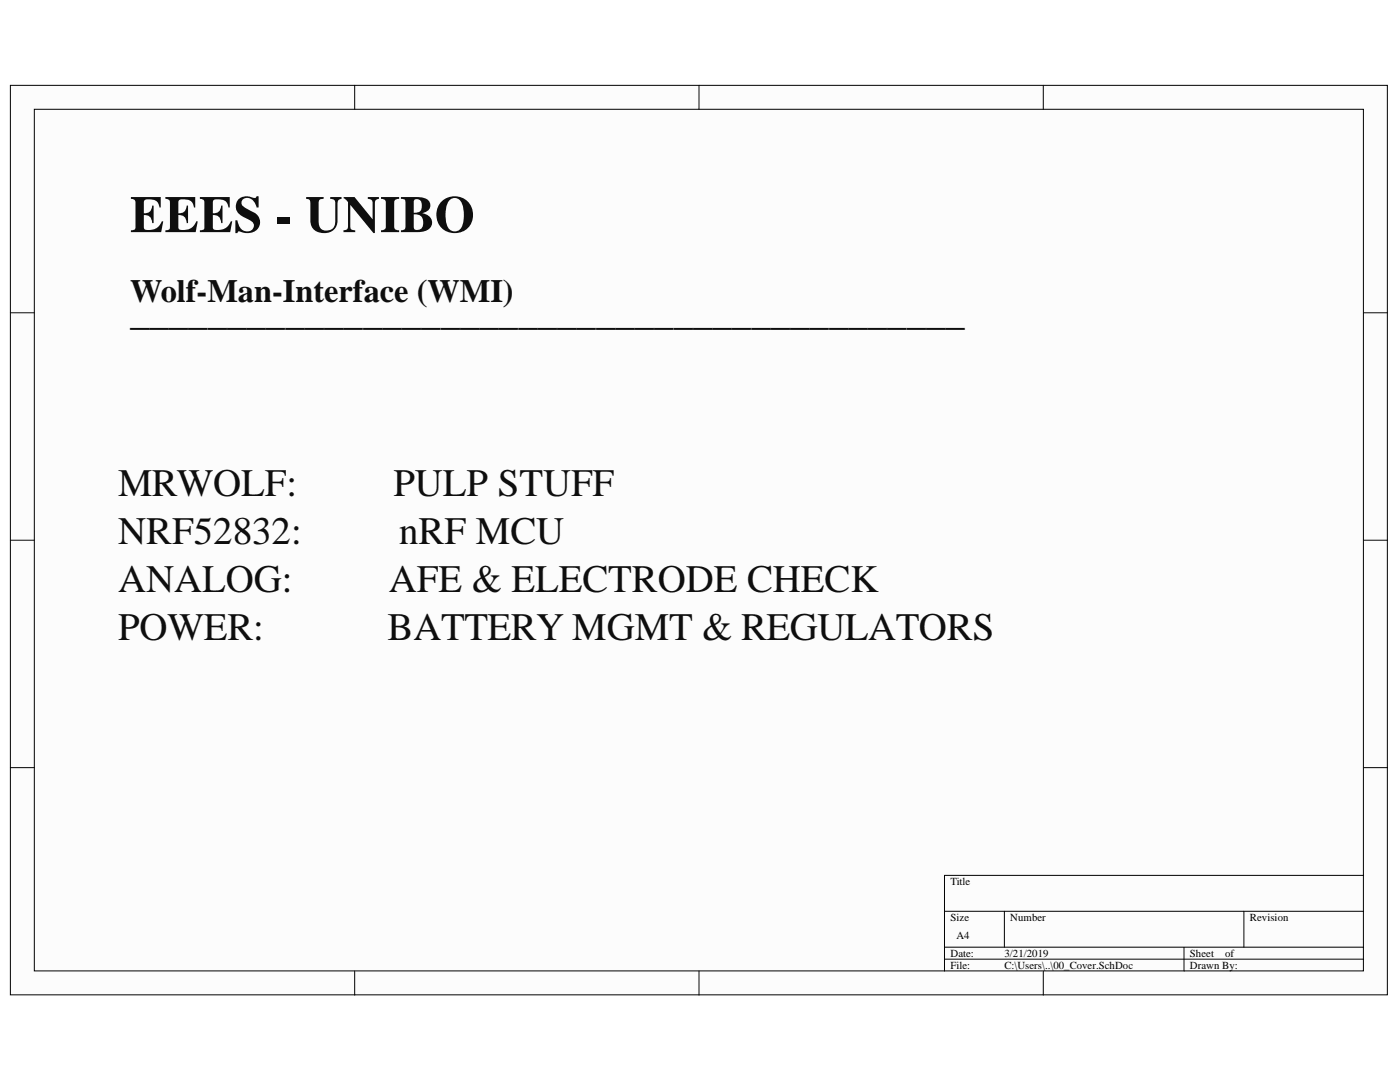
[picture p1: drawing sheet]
<svg xmlns="http://www.w3.org/2000/svg" width="279mm" height="216mm" viewBox="0 0 279 216" stroke-linecap="round" stroke-linejoin="round" font-family="sans-serif">
<defs><g id="words">
<text font-size="10.4" fill="#0e0e0e" x="26" y="46.3">EEES - UNIBO</text>
<g font-size="7.8" fill="#0e0e0e">
<text x="26" y="64.8">___________________________________________</text>
<text x="23.6" y="99">MRWOLF:</text>
<text x="78.5" y="99">PULP STUFF</text>
<text x="23.6" y="108.5">NRF52832:</text>
<text x="79.7" y="108.5">nRF MCU</text>
<text x="23.6" y="118.1">ANALOG:</text>
<text x="77.6" y="118.1">AFE &amp; ELECTRODE CHECK</text>
<text x="23.6" y="127.6">POWER:</text>
<text x="77.4" y="127.6">BATTERY MGMT &amp; REGULATORS</text>
</g>
<text font-size="6.5" fill="#0e0e0e" x="26" y="60.3">Wolf-Man-Interface (WMI)</text>
<g font-size="2.2">
<text x="189.7" y="176.6">Title</text>
<text x="189.7" y="183.8">Size</text>
<text x="201.6" y="183.8">Number</text>
<text x="249.4" y="183.8">Revision</text>
<text x="189.7" y="190.9">Date:</text>
<text x="190.9" y="187.4">A4</text>
<text x="200.4" y="190.9">3/21/2019</text>
<text x="237.5" y="190.9">Sheet</text>
<text x="244.5" y="190.9">of</text>
<text x="189.7" y="193.3">File:</text>
<text x="200.4" y="193.3">C:\Users\..\00_Cover.SchDoc</text>
<text x="237.5" y="193.3">Drawn By:</text>
</g>
</g></defs>
<g fill="#fcfcfc" stroke="#000" stroke-width=".2">
<path d="M2.1 17h274.8v181.5h-274.8z"/>
<path d="M6.9 21.8h265.2v171.9h-265.2z"/>
</g>
<g fill="none" stroke="#000" stroke-width=".2">
<path d="M70.8 17v4.8M139.5 17v4.8M208.2 17v4.8M2.1 62.4h4.8M272.1 62.4h4.8M2.1 107.8h4.8M272.1 107.8h4.8M2.1 153.2h4.8M272.1 153.2h4.8M272.1 174.7h-83.6v19.1M70.8 193.8v4.8M139.5 193.8v4.8"/>
<path d="M188.5 181.8h83.6M188.5 189h83.6M188.5 191.4h83.6M200.4 181.8v7.2M208.2 193.8v4.8M236.3 189v4.8M248.2 181.8v7.2"/>
</g>
<use href="#words"/>
</svg>
